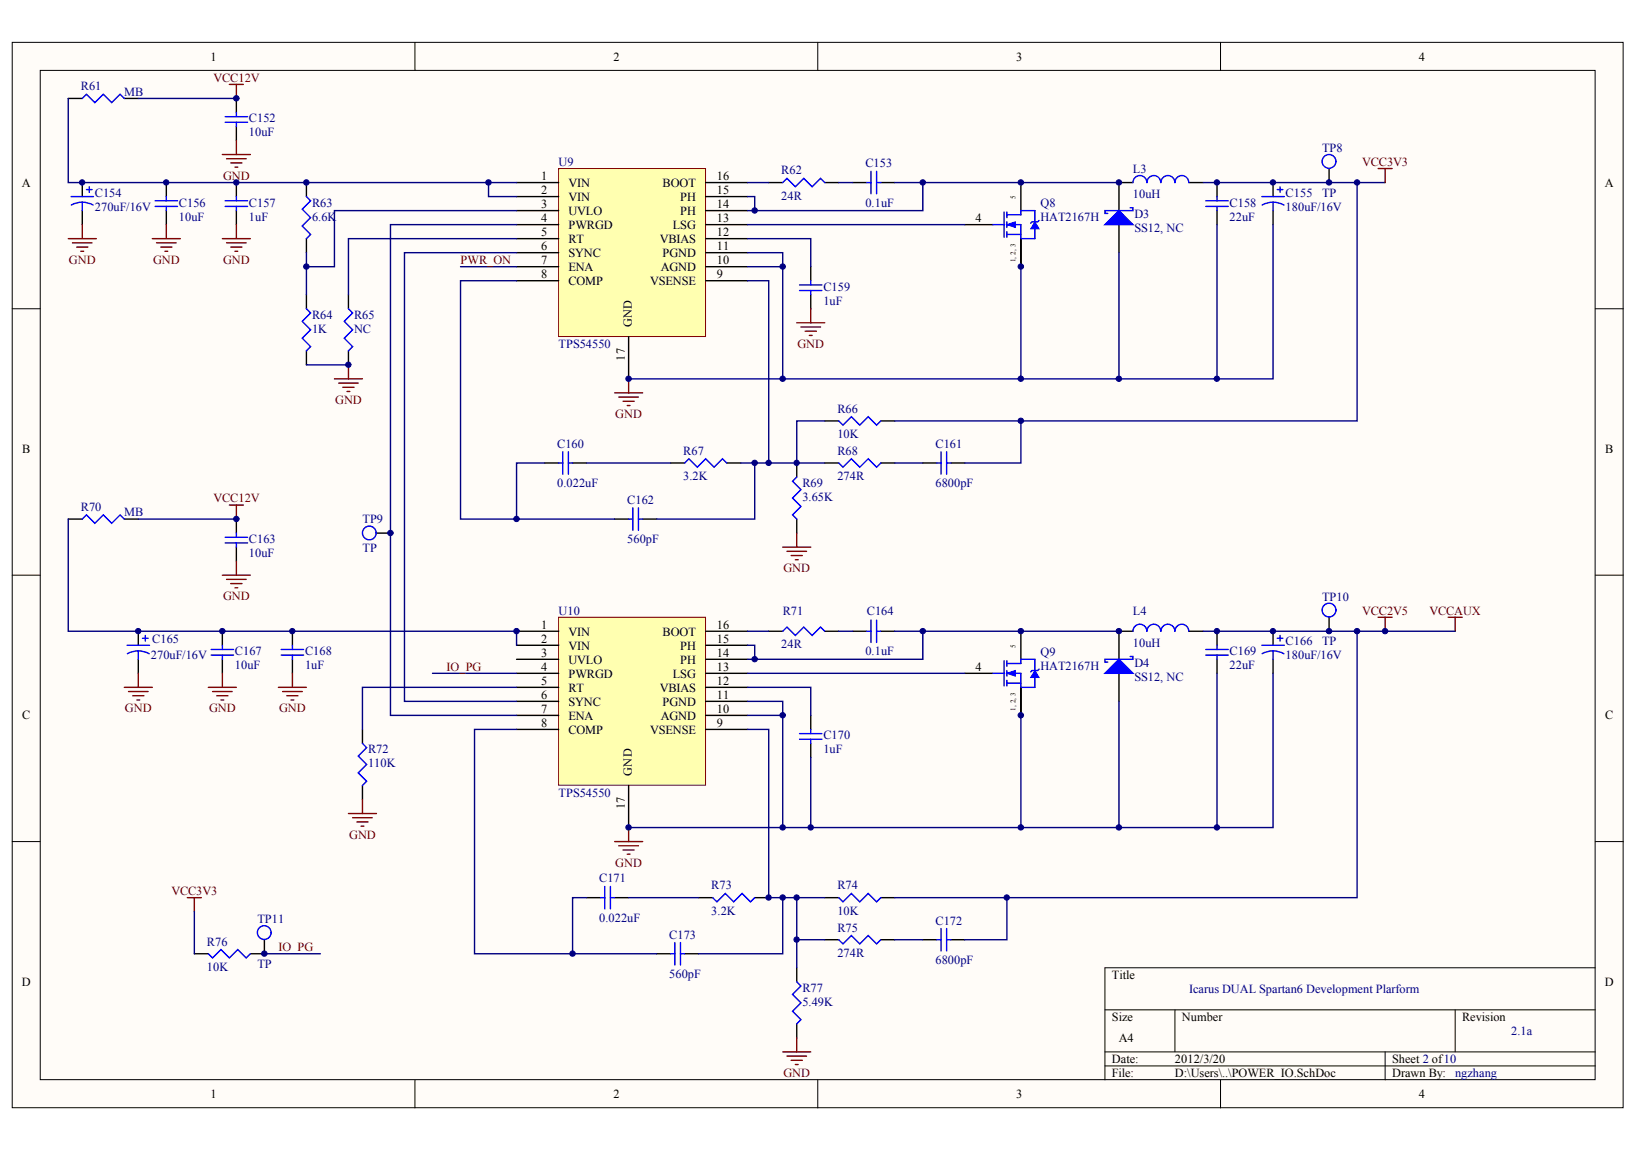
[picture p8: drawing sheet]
<svg xmlns="http://www.w3.org/2000/svg" width="289mm" height="203mm" viewBox="0 0 289 203" stroke-linecap="round" stroke-linejoin="round" font-family="sans-serif">
<defs><g id="words">
<g font-size="2.2">
<text x="37.1" y="10.7">1</text>
<text x="108.2" y="10.7">2</text>
<text x="179.2" y="10.7">3</text>
<text x="250.3" y="10.7">4</text>
<text x="3.9" y="32.9">A</text>
<text x="95.5" y="31.7">1</text>
<text x="95.5" y="34.2">2</text>
<text x="100.3" y="33">VIN</text>
<text x="100.3" y="35.5">VIN</text>
<text x="116.9" y="33">BOOT</text>
<text x="120" y="35.5">PH</text>
<text x="126.5" y="34.2">15</text>
<text x="126.5" y="31.7">16</text>
<text x="283.1" y="32.9">A</text>
<text x="95.5" y="36.7">3</text>
<text x="95.5" y="39.2">4</text>
<text x="95.5" y="41.6">5</text>
<text x="100.3" y="37.9">UVLO</text>
<text x="100.3" y="40.4">PWRGD</text>
<text x="118.7" y="40.4">LSG</text>
<text x="120" y="37.9">PH</text>
<text x="126.5" y="41.6">12</text>
<text x="126.5" y="39.2">13</text>
<text x="126.5" y="36.7">14</text>
<text x="172.1" y="39.2">4</text>
<text x="95.5" y="44.1">6</text>
<text x="95.5" y="46.6">7</text>
<text x="100.3" y="42.9">RT</text>
<text x="100.3" y="45.3">SYNC</text>
<text x="100.3" y="47.8">ENA</text>
<text x="116.4" y="42.9">VBIAS</text>
<text x="116.5" y="47.8">AGND</text>
<text x="116.8" y="45.3">PGND</text>
<text x="126.5" y="46.6">10</text>
<text x="126.5" y="44.1">11</text>
<text x="95.5" y="49.1">8</text>
<text x="100.3" y="50.3">COMP</text>
<text x="114.7" y="50.3">VSENSE</text>
<text x="126.5" y="49.1">9</text>
<text x="111.5" y="57.7" transform="rotate(-90 111.5 57.7)">GND</text>
<text x="110.2" y="63.6" transform="rotate(-90 110.2 63.6)">17</text>
<text x="3.9" y="79.9">B</text>
<text x="283.1" y="79.9">B</text>
<text x="95.5" y="110.9">1</text>
<text x="95.5" y="113.4">2</text>
<text x="100.3" y="112.1">VIN</text>
<text x="116.9" y="112.1">BOOT</text>
<text x="126.5" y="113.4">15</text>
<text x="126.5" y="110.9">16</text>
<text x="95.5" y="115.8">3</text>
<text x="95.5" y="118.3">4</text>
<text x="100.3" y="114.6">VIN</text>
<text x="100.3" y="117.1">UVLO</text>
<text x="100.3" y="119.5">PWRGD</text>
<text x="118.7" y="119.5">LSG</text>
<text x="120" y="117.1">PH</text>
<text x="120" y="114.6">PH</text>
<text x="126.5" y="118.3">13</text>
<text x="126.5" y="115.8">14</text>
<text x="172.1" y="118.3">4</text>
<text x="95.5" y="120.8">5</text>
<text x="95.5" y="123.3">6</text>
<text x="95.5" y="125.7">7</text>
<text x="100.3" y="122">RT</text>
<text x="100.3" y="124.5">SYNC</text>
<text x="116.4" y="122">VBIAS</text>
<text x="116.8" y="124.5">PGND</text>
<text x="126.5" y="125.7">10</text>
<text x="126.5" y="123.3">11</text>
<text x="126.5" y="120.8">12</text>
<text x="3.9" y="126.9">C</text>
<text x="95.5" y="128.2">8</text>
<text x="100.3" y="127">ENA</text>
<text x="100.3" y="129.4">COMP</text>
<text x="114.7" y="129.4">VSENSE</text>
<text x="116.5" y="127">AGND</text>
<text x="126.5" y="128.2">9</text>
<text x="283.1" y="126.9">C</text>
<text x="111.5" y="136.8" transform="rotate(-90 111.5 136.8)">GND</text>
<text x="110.2" y="142.7" transform="rotate(-90 110.2 142.7)">17</text>
<text x="3.9" y="173.9">D</text>
<text x="196.1" y="172.6">Title</text>
<text x="283.1" y="173.9">D</text>
<text x="196.1" y="180.1">Size</text>
<text x="197.4" y="183.8">A4</text>
<text x="208.5" y="180.1">Number</text>
<text x="257.9" y="180.1">Revision</text>
<text x="196.1" y="187.5">Date:</text>
<text x="196.1" y="190">File:</text>
<text x="207.3" y="187.5">2012/3/20</text>
<text x="207.3" y="190">D:\Users\..\POWER_IO.SchDoc</text>
<text x="245.6" y="187.5">Sheet 2 of10</text>
<text x="245.6" y="190">Drawn By:</text>
<text x="37.1" y="193.7">1</text>
<text x="108.2" y="193.7">2</text>
<text x="179.2" y="193.7">3</text>
<text x="250.3" y="193.7">4</text>
</g>
<g font-size="2.2" fill="#000080">
<text x="14.3" y="15.9">R61</text>
<text x="21.9" y="16.9">MB</text>
<text x="43.9" y="21.6">C152</text>
<text x="43.9" y="24.1">10uF</text>
<text x="98.5" y="29.3">U9</text>
<text x="152.6" y="29.5">C153</text>
<text x="233.2" y="26.8">TP8</text>
<text x="16.7" y="34.7">C154</text>
<text x="137.8" y="35.2">24R</text>
<text x="137.8" y="30.8">R62</text>
<text x="199.8" y="35">10uH</text>
<text x="199.8" y="30.5">L3</text>
<text x="226.8" y="34.7">C155</text>
<text x="233.2" y="34.7">TP</text>
<text x="16.7" y="37.2">270uF/16V</text>
<text x="31.6" y="38.9">10uF</text>
<text x="31.6" y="36.4">C156</text>
<text x="43.9" y="38.9">1uF</text>
<text x="43.9" y="36.4">C157</text>
<text x="55" y="38.9">6.6K</text>
<text x="55" y="36.4">R63</text>
<text x="152.6" y="36.4">0.1uF</text>
<text x="183.5" y="36.5">Q8</text>
<text x="183.5" y="39">HAT2167H</text>
<text x="200.1" y="38.4">D3</text>
<text x="200.1" y="40.9">SS12, NC</text>
<text x="216.9" y="38.9">22uF</text>
<text x="216.9" y="36.4">C158</text>
<text x="226.8" y="37.2">180uF/16V</text>
<text x="145.2" y="53.8">1uF</text>
<text x="145.2" y="51.3">C159</text>
<text x="55" y="58.7">1K</text>
<text x="55" y="56.2">R64</text>
<text x="62.4" y="58.7">NC</text>
<text x="62.4" y="56.2">R65</text>
<text x="98.5" y="61.4">TPS54550</text>
<text x="147.7" y="77.3">10K</text>
<text x="147.7" y="72.8">R66</text>
<text x="98.3" y="79">C160</text>
<text x="120.5" y="80.2">R67</text>
<text x="147.7" y="80.2">R68</text>
<text x="165" y="79">C161</text>
<text x="98.3" y="85.9">0.022uF</text>
<text x="110.6" y="88.9">C162</text>
<text x="120.5" y="84.7">3.2K</text>
<text x="141.5" y="88.4">3.65K</text>
<text x="141.5" y="85.9">R69</text>
<text x="147.7" y="84.7">274R</text>
<text x="165" y="85.9">6800pF</text>
<text x="14.3" y="90.1">R70</text>
<text x="21.9" y="91.1">MB</text>
<text x="43.9" y="95.8">C163</text>
<text x="63.9" y="92.3">TP9</text>
<text x="110.6" y="95.8">560pF</text>
<text x="43.9" y="98.3">10uF</text>
<text x="63.9" y="97.3">TP</text>
<text x="233.2" y="105.9">TP10</text>
<text x="26.9" y="113.4">C165</text>
<text x="98.5" y="108.4">U10</text>
<text x="138.1" y="108.4">R71</text>
<text x="152.9" y="108.4">C164</text>
<text x="199.8" y="108.4">L4</text>
<text x="226.8" y="113.9">C166</text>
<text x="233.2" y="113.9">TP</text>
<text x="26.6" y="116.3">270uF/16V</text>
<text x="41.4" y="118.1">10uF</text>
<text x="41.4" y="115.6">C167</text>
<text x="53.8" y="118.1">1uF</text>
<text x="53.8" y="115.6">C168</text>
<text x="137.8" y="114.3">24R</text>
<text x="152.6" y="115.6">0.1uF</text>
<text x="183.5" y="115.7">Q9</text>
<text x="183.5" y="118.1">HAT2167H</text>
<text x="199.8" y="114.1">10uH</text>
<text x="200.1" y="117.6">D4</text>
<text x="216.9" y="118.1">22uF</text>
<text x="216.9" y="115.6">C169</text>
<text x="226.8" y="116.3">180uF/16V</text>
<text x="200.1" y="120">SS12, NC</text>
<text x="145.2" y="130.4">C170</text>
<text x="64.9" y="135.4">110K</text>
<text x="64.9" y="132.9">R72</text>
<text x="145.2" y="132.9">1uF</text>
<text x="98.5" y="140.6">TPS54550</text>
<text x="105.7" y="155.7">C171</text>
<text x="125.5" y="161.3">3.2K</text>
<text x="125.5" y="156.9">R73</text>
<text x="147.7" y="161.3">10K</text>
<text x="147.7" y="156.9">R74</text>
<text x="36.5" y="166.8">R76</text>
<text x="45.4" y="162.8">TP11</text>
<text x="105.7" y="162.6">0.022uF</text>
<text x="118" y="165.5">C173</text>
<text x="147.7" y="164.3">R75</text>
<text x="165" y="163.1">C172</text>
<text x="36.5" y="171.2">10K</text>
<text x="45.4" y="170.7">TP</text>
<text x="118" y="172.5">560pF</text>
<text x="147.7" y="168.8">274R</text>
<text x="165" y="170">6800pF</text>
<text x="141.5" y="177.4">5.49K</text>
<text x="141.5" y="174.9">R77</text>
<text x="209.7" y="175.2">Icarus DUAL Spartan6 Development Plarform</text>
<text x="266.6" y="182.6">2.1a</text>
<text x="256.7" y="190">ngzhang</text>
</g>
<g font-size="2.2" fill="#800000">
<text x="37.6" y="14.4">VCC12V</text>
<text x="240.3" y="29.3">VCC3V3</text>
<text x="39.3" y="31.7">GND</text>
<text x="12.2" y="46.5">GND</text>
<text x="27" y="46.5">GND</text>
<text x="39.3" y="46.5">GND</text>
<text x="81.2" y="46.6">PWR_ON</text>
<text x="140.7" y="61.3">GND</text>
<text x="59.1" y="71.2">GND</text>
<text x="108.5" y="73.7">GND</text>
<text x="37.6" y="88.6">VCC12V</text>
<text x="138.2" y="100.9">GND</text>
<text x="39.3" y="105.9">GND</text>
<text x="240.3" y="108.4">VCC2V5</text>
<text x="252.2" y="108.4">VCCAUX</text>
<text x="78.8" y="118.3">IO_PG</text>
<text x="22" y="125.7">GND</text>
<text x="36.9" y="125.7">GND</text>
<text x="49.2" y="125.7">GND</text>
<text x="61.6" y="147.9">GND</text>
<text x="108.5" y="152.9">GND</text>
<text x="30.2" y="157.9">VCC3V3</text>
<text x="49.1" y="167.8">IO_PG</text>
<text x="138.2" y="190">GND</text>
</g>
<g font-size="1.3">
<text x="179.1" y="35.2" transform="rotate(-90 179.1 35.2)">5</text>
<text x="179.1" y="46.3" transform="rotate(-90 179.1 46.3)">1, 2, 3</text>
<text x="179.1" y="114.3" transform="rotate(-90 179.1 114.3)">5</text>
<text x="179.1" y="125.4" transform="rotate(-90 179.1 125.4)">1, 2, 3</text>
</g>
</g></defs>
<g fill="#fffcf8" stroke="#000" stroke-width=".18">
<path d="M2.2 7.5h284.1v187.9h-284.1z"/>
<path d="M7.1 12.4h274.3v178h-274.3z"/>
</g>
<g fill="none" stroke="#000" stroke-width=".18">
<path d="M73.2 7.5v4.9M144.2 7.5v4.9M215.3 7.5v4.9M2.2 54.5h4.9M281.4 54.5h4.9M2.2 101.5h4.9M281.4 101.5h4.9M2.2 148.4h4.9M281.4 148.4h4.9M194.9 178.1h86.5M207.3 178.1v7.4M256.7 178.1v7.4"/>
<path d="M281.4 170.7h-86.5v19.8M73.2 190.5v4.9M144.2 190.5v4.9M194.9 185.5h86.5M194.9 188h86.5M215.3 190.5v4.9M244.3 185.5v5"/>
</g>
<path d="M98.5 29.7h25.9v29.7h-25.9z" fill="#ffffb0" stroke="#800000" stroke-width=".18"/>
<g fill="none" stroke="#000" stroke-width=".25">
<path d="M91.1 32.2h7.4M91.1 34.7h7.4M91.1 37.1h7.4M91.1 39.6h7.4M124.5 32.2h7.4M124.5 34.7h7.4M124.5 37.1h7.4M124.5 39.6h7.4M91.1 42.1h7.4M91.1 44.6h7.4M91.1 47h7.4M91.1 49.5h7.4"/>
<path d="M110.9 59.4v7.4M124.5 42.1h7.4M124.5 44.6h7.4M124.5 47h7.4M124.5 49.5h7.4"/>
</g>
<path d="M98.5 108.9h25.9v29.6h-25.9z" fill="#ffffb0" stroke="#800000" stroke-width=".18"/>
<g fill="none" stroke="#000" stroke-width=".25">
<path d="M12 17.4h2.5M21.9 17.4h2.5M41.7 17.4v2.4M14.5 32.2v2.5M14.5 37.1v2.5M29.3 32.2v2.5M29.3 37.1v2.5M41.7 22.3v2.5M41.7 32.2v2.5M41.7 37.1v2.5M54 32.2v2.5M135.6 32.2h2.5"/>
<path d="M145.5 32.2h2.4M150.4 32.2h2.5M155.4 32.2h2.4M170.2 39.6h4.9M180.1 32.2v4.9M197.4 39.6v5M199.8 32.2h-2.4v4.9M209.7 32.2h2.5M214.7 32.2v2.5M214.7 37.1v2.5M224.6 32.2v2.5M224.6 37.1v2.5"/>
<path d="M234.4 29.7v2.5M54 42.1v2.5M54 52v2.5M61.5 52v2.5M143 47v2.5M143 52v2.5M180.1 42.1v4.9M54 61.9v2.5M61.5 61.9v2.5M145.5 74.2h2.4M155.4 74.2h2.4M12 91.6h2.5"/>
<path d="M21.9 91.6h2.5M41.7 91.6v2.4M41.7 96.5v2.5M66.4 94h2.5M96.1 81.7h2.4M101 81.7h2.5M108.4 91.6h2.5M113.4 91.6h2.4M118.3 81.7h2.5M128.2 81.7h2.5M140.5 81.7v2.4M140.5 91.6v2.4"/>
<path d="M145.5 81.7h2.4M155.4 81.7h2.4M162.8 81.7h2.4M167.7 81.7h2.5M24.4 111.3v2.5M24.4 116.3v2.5M39.2 111.3v2.5M39.2 116.3v2.5M51.6 111.3v2.5M51.6 116.3v2.5M91.1 111.3h7.4M91.1 113.8h7.4"/>
<path d="M91.1 116.3h7.4M91.1 118.8h7.4M124.5 111.3h7.4M124.5 113.8h7.4M124.5 116.3h7.4M124.5 118.8h7.4M135.6 111.3h2.5M145.5 111.3h2.4M150.4 111.3h2.5M155.4 111.3h2.4M170.2 118.8h4.9M180.1 111.3v5"/>
<path d="M197.4 118.8v4.9M199.8 111.3h-2.4v5M209.7 111.3h2.5M214.7 111.3v2.5M214.7 116.3v2.5M224.6 111.3v2.5M224.6 116.3v2.5M234.4 108.9v2.4M63.9 128.7v2.4M63.9 138.6v2.4M91.1 121.2h7.4M91.1 123.7h7.4"/>
<path d="M91.1 126.2h7.4M91.1 128.7h7.4M110.9 138.6v7.4M124.5 121.2h7.4M124.5 123.7h7.4M124.5 126.2h7.4M124.5 128.7h7.4M143 126.2v2.5M143 131.1v2.5M180.1 121.2v5M103.5 158.3h2.4M108.4 158.3h2.5"/>
<path d="M123.2 158.3h2.5M133.1 158.3h2.5M145.5 158.3h2.4M155.4 158.3h2.4M34.3 168.2h2.5M46.6 165.8v2.4h-2.4M115.8 168.2h2.5M120.8 168.2h2.4M140.5 170.7v2.5M145.5 165.8h2.4M155.4 165.8h2.4M162.8 165.8h2.4"/>
<path d="M167.7 165.8h2.5M140.5 180.6v2.5"/>
</g>
<g fill="#00f" stroke="#00f" stroke-width=".25">
<path d="M197.4 37.1l2.4 2.5h-4.9z"/>
<path d="M197.4 116.3l2.4 2.5h-4.9z"/>
</g>
<g fill="none" stroke="#00f" stroke-width=".25">
<path d="M14.5 17.4l.8-.8 1.4 1.5 1.5-1.5 1.5 1.5 1.5-1.5 .7 .8M41.7 19.8v.8M12.5 34.7h4M14.5 35.7l.8 .1 1.1 .4M14.5 35.7l-1.2 .1-.7 .4M14.5 35.7v1.4M15.3 33.4h.9M15.7 32.9v1M27.4 35.4h3.9M27.4 36.4h3.9M29.3 34.7v.7M29.3 36.4v.7"/>
<path d="M39.7 35.4h4M39.7 36.4h4M39.7 20.6h4M39.7 21.6h4M41.7 21.6v.7M41.7 34.7v.7M41.7 36.4v.7M54 34.7l.8 .7-1.5 1.5 1.5 1.5-1.5 1.5 1.5 1.5-.8 .7M138.1 32.2l.7-.7 1.5 1.4 1.5-1.4 1.5 1.4 1.4-1.4 .8 .7M152.9 32.2h.7M153.6 30.2v4M154.6 30.2v4"/>
<path d="M154.6 32.2h.8M175.1 39.6h2M177.1 37.4v4.4M177.6 37.9h2.5v-.8h2.4v2M177.6 39.6h2.5v2.5h2.4v-1.7M177.6 37.4v1M177.6 39.1v1M183.3 38.9l-.3 .2h-.9l-.3 .3M199.3 36.7h.5v.4h-4.9v.5h.5M202.3 32.2a1.22 1.22 0 0 0-1.2-1.2 1.22 1.22 0 0 0-1.3 1.2M204.7 32.2a1.21 1.21 0 0 0-1.2-1.2 1.21 1.21 0 0 0-1.2 1.2M207.2 32.2a1.22 1.22 0 0 0-1.2-1.2 1.22 1.22 0 0 0-1.2 1.2"/>
<path d="M209.7 32.2a1.21 1.21 0 0 0-1.2-1.2 1.21 1.21 0 0 0-1.2 1.2M212.7 35.4h3.9M212.7 36.4h3.9M214.7 34.7v.7M214.7 36.4v.7M222.6 34.7h3.9M224.6 35.7l.8 .1 1.1 .4M224.6 35.7l-1.2 .1-.8 .4M224.6 35.7v1.4M225.3 33.4h1M225.8 32.9v1M54 54.5l.8 .7-1.5 1.5 1.5 1.5-1.5 1.5 1.5 1.4-.8 .8"/>
<path d="M61.5 54.5l.7 .7-1.5 1.5 1.5 1.5-1.5 1.5 1.5 1.4-.7 .8M141 50.3h4M141 51.2h4M143 49.5v.8M143 51.2v.8M177.6 41.4h2.5M177.6 40.9v.9M99.3 79.7v3.9M100.3 79.7v3.9M147.9 74.2l.8 .8 1.5-1.5 1.5 1.5 1.4-1.5 1.5 1.5 .8-.8M166 79.7v3.9M167 79.7v3.9"/>
<path d="M14.5 91.6l.8-.8 1.4 1.5 1.5-1.5 1.5 1.5 1.5-1.5 .7 .8M39.7 94.8h4M39.7 95.8h4M41.7 94v.8M41.7 95.8v.7M98.5 81.7h.8M100.3 81.7h.7M110.9 91.6h.7M111.6 89.6v3.9M112.6 89.6v3.9M112.6 91.6h.8M120.8 81.7l.7-.8 1.5 1.5 1.5-1.5 1.5 1.5 1.4-1.5 .8 .8"/>
<path d="M140.5 84.1l-.7 .8 1.5 1.5-1.5 1.5 1.5 1.4-1.5 1.5 .7 .8M147.9 81.7l.8 .7 1.5-1.5 1.5 1.5 1.4-1.5 1.5 1.5 .8-.7M165.2 81.7h.8M167 81.7h.7M22.4 113.8h4M24.4 114.8l1.2 .2 .7 .3M24.4 114.8l-.8 .1-1.1 .4M24.4 114.8v1.5M25.1 112.6h1M25.6 112.1v1M37.2 114.6h4M37.2 115.6h4"/>
<path d="M39.2 113.8v.8M39.2 115.6v.7M49.6 114.6h4M49.6 115.6h4M51.6 113.8v.8M51.6 115.6v.7M138.1 111.3l.7-.7 1.5 1.5 1.5-1.5 1.5 1.5 1.4-1.5 .8 .7M152.9 111.3h.7M153.6 109.4v3.9M154.6 109.4v3.9M154.6 111.3h.8M175.1 118.8h2"/>
<path d="M177.1 116.5v4.5M177.6 117h2.5v-.7h2.4v2M177.6 118.8h2.5v2.4h2.4v-1.7M177.6 116.5v1M177.6 118.3v1M183.3 118l-.3 .3h-.9l-.3 .2M199.3 115.8h.5v.5h-4.9v.5h.5M202.3 111.3a1.22 1.22 0 0 0-1.2-1.2 1.22 1.22 0 0 0-1.3 1.2M204.7 111.3a1.21 1.21 0 0 0-1.2-1.2 1.21 1.21 0 0 0-1.2 1.2M207.2 111.3a1.22 1.22 0 0 0-1.2-1.2 1.22 1.22 0 0 0-1.2 1.2M209.7 111.3a1.21 1.21 0 0 0-1.2-1.2 1.21 1.21 0 0 0-1.2 1.2M212.7 114.6h3.9"/>
<path d="M212.7 115.6h3.9M214.7 113.8v.8M214.7 115.6v.7M222.6 113.8h3.9M224.6 114.8l1.1 .2 .8 .3M224.6 114.8l-1.2 .2-.8 .3M224.6 114.8v1.5M225.3 112.6h1M225.8 112.1v1M63.9 131.1l.8 .8-1.5 1.5 1.5 1.4-1.5 1.5 1.5 1.5-.8 .8M141 130.4h4M141 129.4h4"/>
<path d="M143 128.7v.7M143 130.4v.7M177.6 120v1M177.6 120.5h2.5M105.9 158.3h.8M106.7 156.4v3.9M107.7 156.4v3.9M107.7 158.3h.7M125.7 158.3l.8 .8 1.4-1.5 1.5 1.5 1.5-1.5 1.5 1.5 .7-.8M147.9 158.3l.8 .8 1.5-1.5 1.5 1.5 1.4-1.5 1.5 1.5 .8-.8M36.8 168.2l.7 .8 1.5-1.5 1.5 1.5 1.4-1.5 1.5 1.5 .8-.8M118.3 168.2h.7"/>
<path d="M119 166.3v3.9M120 166.3v3.9M120 168.2h.8M140.5 173.2l.8 .7-1.5 1.5 1.5 1.5-1.5 1.5 1.5 1.5-.8 .7M147.9 165.8l.8 .7 1.5-1.5 1.5 1.5 1.4-1.5 1.5 1.5 .8-.7M165.2 165.8h.8M166 163.8v3.9M167 163.8v3.9M167 165.8h.7"/>
<circle cx="234.4" cy="28.5" r="1.22"/>
<circle cx="65.1" cy="94" r="1.21"/>
<circle cx="234.4" cy="107.6" r="1.22"/>
<circle cx="46.6" cy="164.5" r="1.21"/>
</g>
<g fill="#00f" stroke="#00f" stroke-width=".18">
<path d="M177.6 39.6l1.5-.5v1z"/>
<path d="M182.5 39.1l.8 1.3h-1.5z"/>
<path d="M177.6 118.8l1.5-.5v1z"/>
<path d="M182.5 118.3l.8 1.2h-1.5z"/>
</g>
<g fill="none" stroke="#800000" stroke-width=".25">
<path d="M40.5 14.9h2.4M41.7 14.9v2.5M14.5 39.6v2.5M29.3 39.6v2.5M39.2 27.3h5M40 28h3.4M40.7 28.7h2M41.4 29.5h.5M41.7 24.8v2.5M41.7 39.6v2.5M243.1 29.7h2.5M244.3 29.7v2.5"/>
<path d="M12 42.1h5M12.8 42.8h3.4M13.5 43.6h2M14.3 44.3h.5M26.9 42.1h4.9M27.6 42.8h3.5M28.3 43.6h2M29.1 44.3h.5M39.2 42.1h5M40 42.8h3.4M40.7 43.6h2M41.4 44.3h.5"/>
<path d="M140.5 56.9h5M141.3 57.7h3.4M142 58.4h2M142.8 59.2h.5M143 54.5v2.4M59 66.8h4.9M59.7 67.6h3.5M60.5 68.3h1.9M61.2 69.1h.5M61.5 64.4v2.4M108.4 69.3h5M109.2 70h3.4"/>
<path d="M109.9 70.8h2M110.6 71.5h.5M110.9 66.8v2.5M40.5 89.1h2.4M41.7 89.1v2.5M41.7 99v2.5M138.1 96.5h4.9M138.8 97.2h3.5M139.5 98h2M140.3 98.7h.5M140.5 94v2.5M24.4 118.8v2.4"/>
<path d="M39.2 118.8v2.4M39.2 101.5h5M40 102.2h3.4M40.7 102.9h2M41.4 103.7h.5M51.6 118.8v2.4M243.1 108.9h2.5M244.3 108.9v2.4M255.4 108.9h2.5M256.7 108.9v2.4M21.9 121.2h5M22.7 122h3.4"/>
<path d="M23.4 122.7h2M24.1 123.5h.5M36.8 121.2h4.9M37.5 122h3.5M38.2 122.7h2M39 123.5h.5M49.1 121.2h4.9M49.8 122h3.5M50.6 122.7h2M51.3 123.5h.5M33 158.3h2.5M34.3 158.3v2.5"/>
<path d="M61.5 143.5h4.9M62.2 144.2h3.5M62.9 145h2M63.7 145.7h.5M63.9 141v2.5M108.4 148.4h5M109.2 149.2h3.4M109.9 149.9h2M110.6 150.7h.5M110.9 146v2.4M138.1 185.5h4.9M138.8 186.3h3.5"/>
<path d="M139.5 187h2M140.3 187.8h.5M140.5 183.1v2.4"/>
</g>
<g fill="none" stroke="#000080" stroke-width=".25">
<path d="M12 17.4v14.8h79.1M24.4 17.4h17.3M86.2 32.2v2.5h4.9M91.1 39.6h-22.2v86.6h22.2M91.1 37.1h-32.1v9.9h-5v-2.4M131.9 34.7h1.2v2.4h-1.2M131.9 32.2h3.7M131.9 39.6h38.3M147.9 32.2h2.5M157.8 32.2h39.6M162.8 32.2v4.9h-29.7M212.2 32.2h32.1"/>
<path d="M214.7 39.6v27.2M224.6 39.6v27.2h-27.2M239.4 32.2v42h-81.6M54 47v5M81.2 47h9.9M91.1 49.5h-9.9v42.1h9.9M91.1 44.6h-19.8v79.1h19.8M91.1 42.1h-29.6v9.9M131.9 44.6h6.2v22.2M131.9 42.1h11.1v4.9M131.9 49.5h3.7v32.2M131.9 47h6.2"/>
<path d="M180.1 47v19.8h-69.2M197.4 44.6v22.2h-17.3M54 64.4h7.5M145.5 74.2h-5v7.5h5M180.1 74.2v7.5h-9.9M12 91.6v19.7h79.1v2.5M24.4 91.6h17.3M96.1 81.7h-5v9.9h17.3M103.5 81.7h14.8M130.7 81.7h9.8M133.1 81.7v9.9h-17.3M157.8 81.7h5"/>
<path d="M76.3 118.8h14.8M131.9 113.8h1.2v2.5h-1.2M131.9 118.8h38.3M131.9 111.3h3.7M147.9 111.3h2.5M157.8 111.3h5M197.4 111.3h-34.6v5h-29.7M212.2 111.3h44.5M214.7 118.8v27.2h-17.3M224.6 118.8v27.2h-9.9M239.4 111.3v47h-81.6M91.1 128.7h-7.4v39.5h32.1"/>
<path d="M91.1 121.2h-27.2v7.5M131.9 128.7h3.7v29.6h4.9M131.9 126.2h6.2v19.8M131.9 123.7h6.2v2.5M131.9 121.2h11.1v5M143 133.6v12.4h-32.1M180.1 126.2v19.8h-37.1M197.4 123.7v22.3h-17.3M103.5 158.3h-2.5v9.9M110.9 158.3h12.3M138.1 158.3v9.9h-14.9M145.5 158.3h-5v12.4"/>
<path d="M177.6 158.3v7.5h-7.4M34.3 160.8v7.4M46.6 168.2h9.9M140.5 165.8h5M157.8 165.8h5"/>
</g>
<g fill="#000080" stroke="#000080" stroke-width=".18">
<circle cx="14.5" cy="32.2" r=".47"/>
<circle cx="24.4" cy="111.3" r=".47"/>
<circle cx="29.3" cy="32.2" r=".47"/>
<circle cx="39.2" cy="111.3" r=".48"/>
<circle cx="41.7" cy="91.5" r=".48"/>
<circle cx="41.7" cy="32.2" r=".48"/>
<circle cx="41.7" cy="17.3" r=".48"/>
<circle cx="46.6" cy="168.2" r=".48"/>
<circle cx="51.6" cy="111.3" r=".47"/>
<circle cx="54" cy="47" r=".48"/>
<circle cx="54" cy="32.2" r=".48"/>
<circle cx="61.4" cy="64.3" r=".47"/>
<circle cx="68.9" cy="94" r=".48"/>
<circle cx="86.2" cy="32.2" r=".48"/>
<circle cx="91.1" cy="111.3" r=".48"/>
<circle cx="91.1" cy="91.5" r=".48"/>
<circle cx="101" cy="168.2" r=".48"/>
<circle cx="110.9" cy="145.9" r=".48"/>
<circle cx="110.9" cy="66.8" r=".48"/>
<circle cx="133.1" cy="116.3" r=".48"/>
<circle cx="133.1" cy="81.6" r=".48"/>
<circle cx="133.1" cy="37.1" r=".48"/>
<circle cx="135.6" cy="158.3" r=".47"/>
<circle cx="135.6" cy="81.6" r=".47"/>
<circle cx="138.1" cy="158.3" r=".48"/>
<circle cx="138.1" cy="145.9" r=".48"/>
<circle cx="138.1" cy="126.2" r=".48"/>
<circle cx="138.1" cy="66.8" r=".48"/>
<circle cx="138.1" cy="47" r=".48"/>
<circle cx="140.5" cy="165.7" r=".47"/>
<circle cx="140.5" cy="158.3" r=".47"/>
<circle cx="140.5" cy="81.6" r=".47"/>
<circle cx="143" cy="145.9" r=".48"/>
<circle cx="162.8" cy="111.3" r=".48"/>
<circle cx="162.8" cy="32.2" r=".48"/>
<circle cx="177.6" cy="158.3" r=".47"/>
<circle cx="180.1" cy="145.9" r=".48"/>
<circle cx="180.1" cy="126.2" r=".48"/>
<circle cx="180.1" cy="111.3" r=".48"/>
<circle cx="180.1" cy="74.2" r=".48"/>
<circle cx="180.1" cy="66.8" r=".48"/>
<circle cx="180.1" cy="47" r=".48"/>
<circle cx="180.1" cy="32.2" r=".48"/>
<circle cx="197.4" cy="145.9" r=".48"/>
<circle cx="197.4" cy="111.3" r=".48"/>
<circle cx="197.4" cy="66.8" r=".48"/>
<circle cx="197.4" cy="32.2" r=".48"/>
<circle cx="214.6" cy="145.9" r=".47"/>
<circle cx="214.6" cy="111.3" r=".47"/>
<circle cx="214.6" cy="66.8" r=".47"/>
<circle cx="214.6" cy="32.2" r=".47"/>
<circle cx="224.5" cy="111.3" r=".47"/>
<circle cx="224.5" cy="32.2" r=".47"/>
<circle cx="234.4" cy="111.3" r=".48"/>
<circle cx="234.4" cy="32.2" r=".48"/>
<circle cx="239.4" cy="111.3" r=".48"/>
<circle cx="239.4" cy="32.2" r=".48"/>
<circle cx="244.3" cy="111.3" r=".48"/>
</g>
<use href="#words"/>
</svg>
